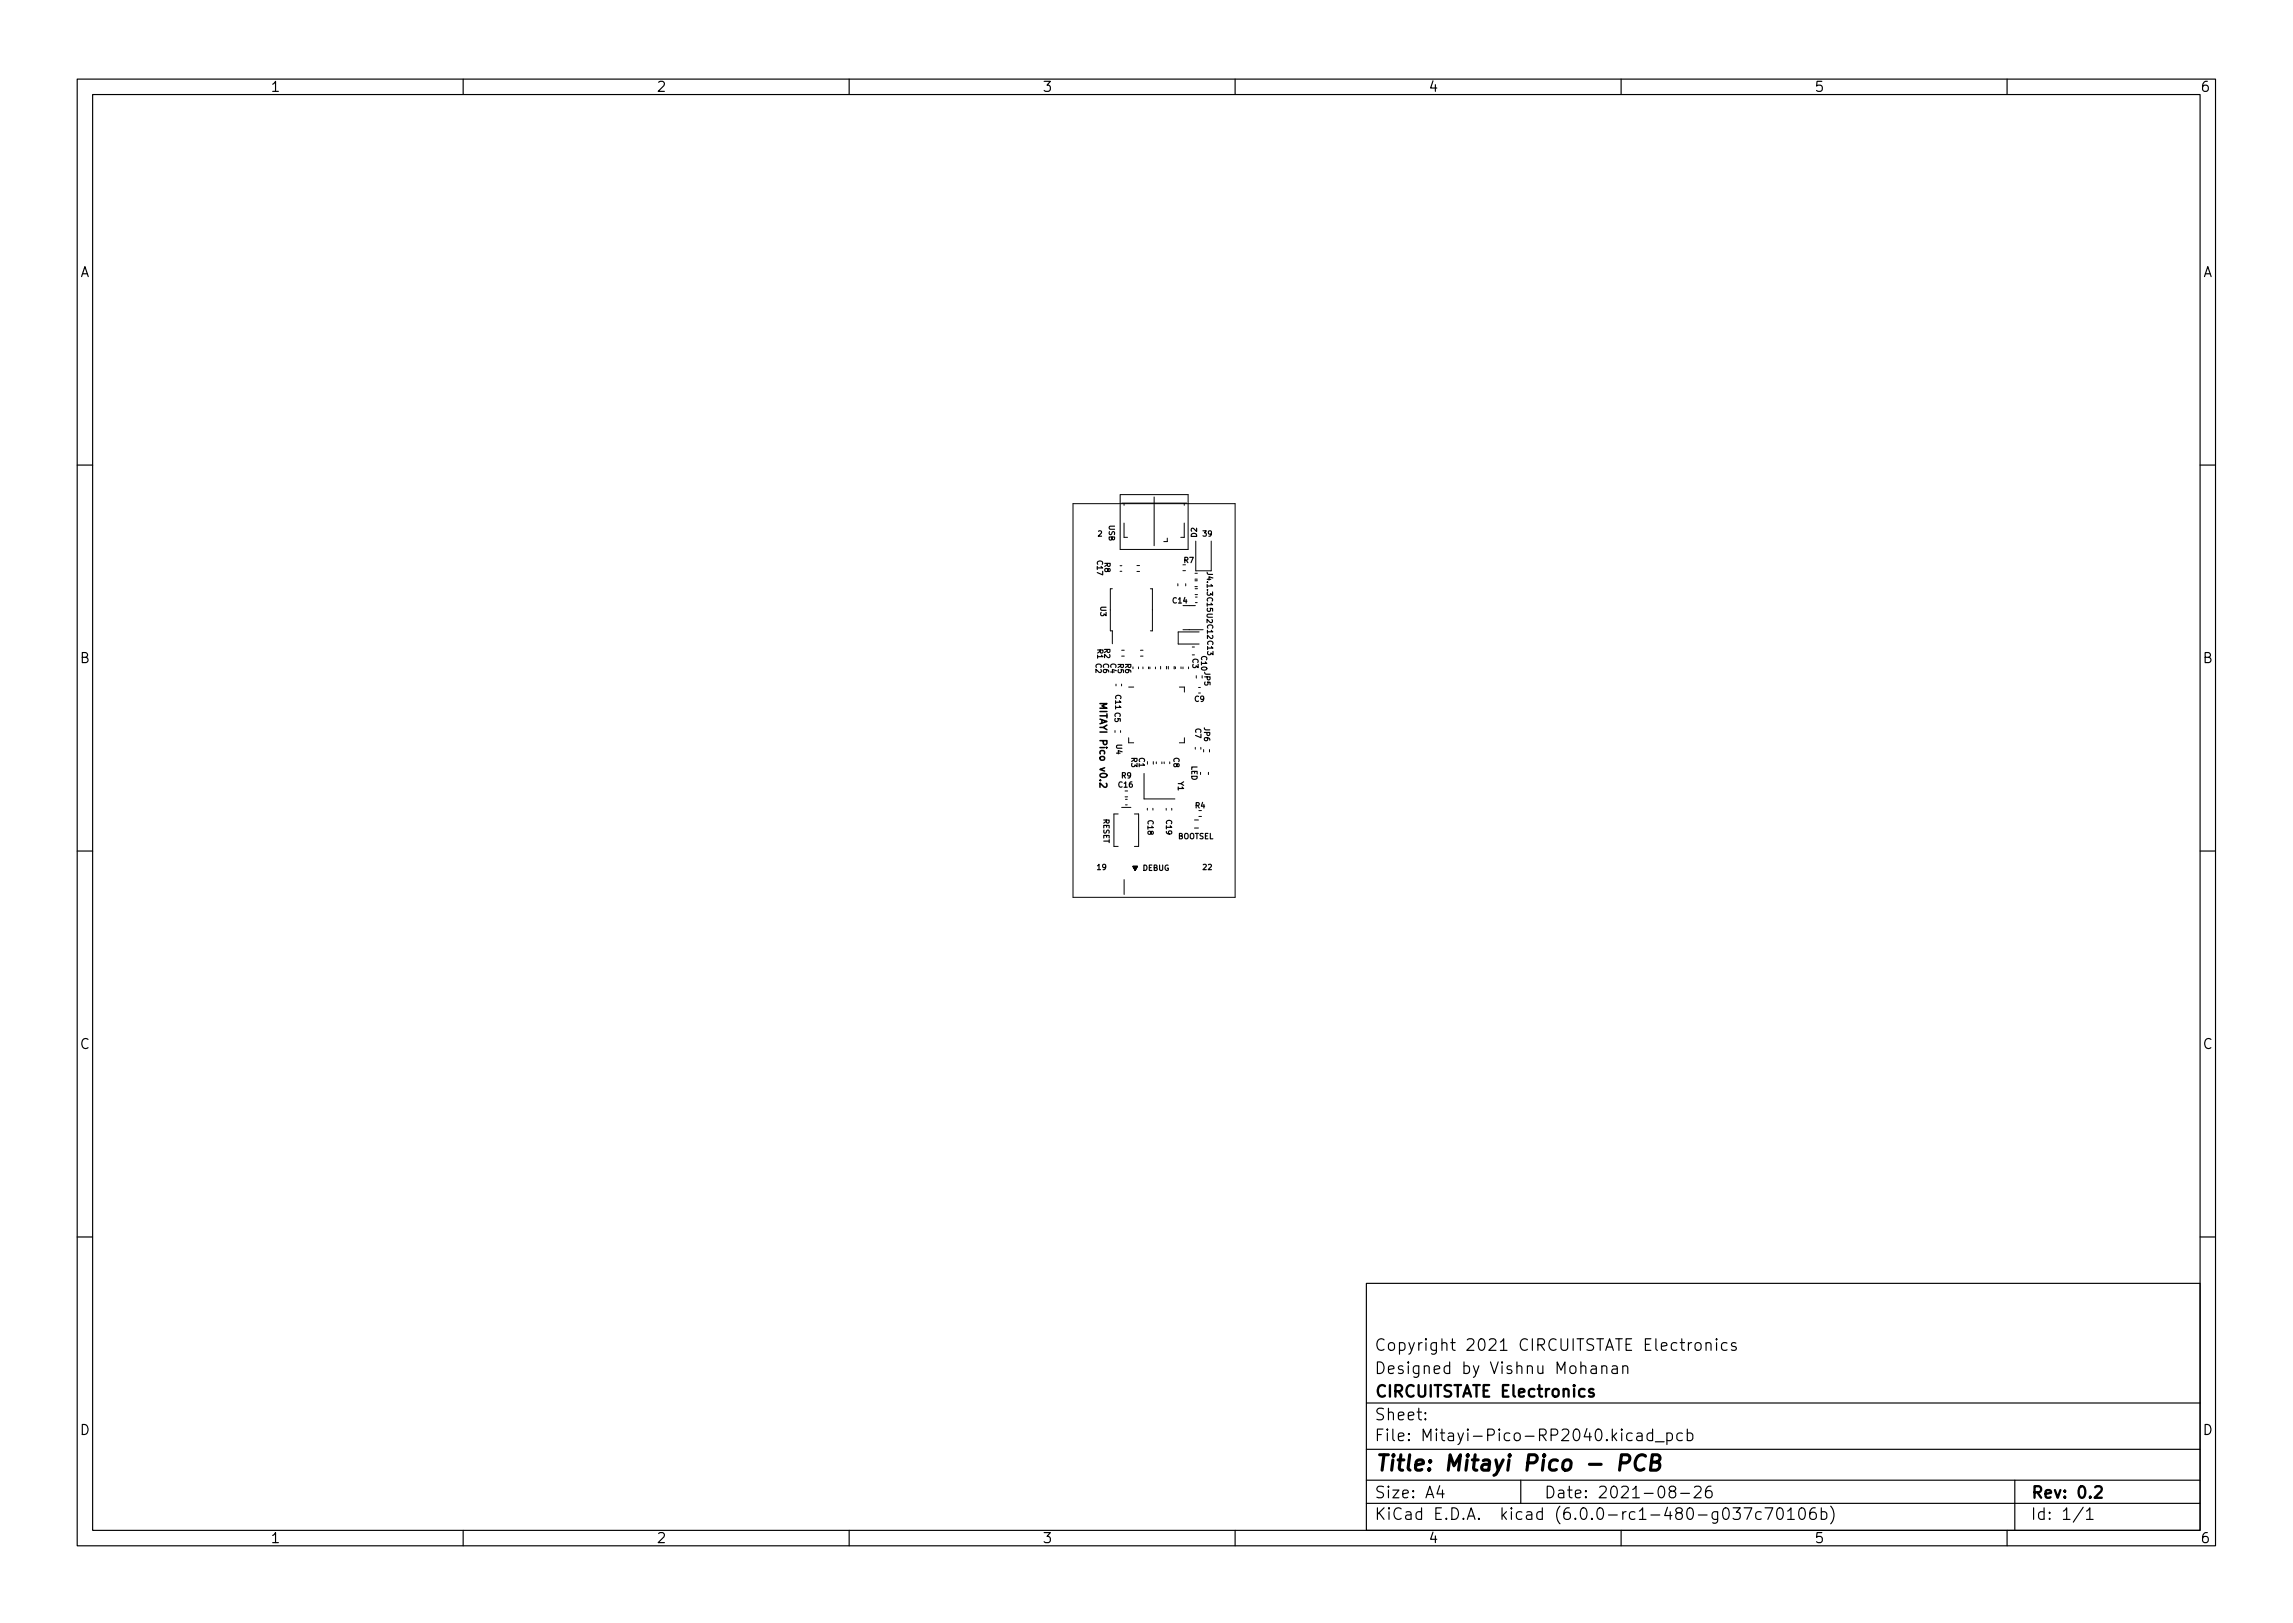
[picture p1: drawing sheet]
<svg xmlns="http://www.w3.org/2000/svg" width="297mm" height="210mm" viewBox="0 0 297 210" stroke-linecap="round" stroke-linejoin="round" font-family="sans-serif">
<defs><g id="words">
<text font-size="2.8" x="178" y="190.6">Title: Mitayi Pico - PCB</text>
<g font-size="2.1">
<text x="178" y="178">Designed by Vishnu Mohanan</text>
<text x="178" y="175">Copyright 2021 CIRCUITSTATE Electronics</text>
<text x="178" y="184">Sheet:</text>
<text x="178" y="181">CIRCUITSTATE Electronics</text>
<text x="178" y="186.7">File: Mitayi-Pico-RP2040.kicad_pcb</text>
<text x="178" y="196.9">KiCad E.D.A. kicad (6.0.0-rc1-480-g037c70106b)</text>
<text x="178" y="194.1">Size: A4</text>
<text x="200" y="194.1">Date: 2021-08-26</text>
<text x="263" y="194.1">Rev: 0.2</text>
<text x="263" y="196.9">Id: 1/1</text>
</g>
<g font-size="1.8">
<text x="35" y="11.9">1</text>
<text x="85" y="11.9">2</text>
<text x="135" y="11.9">3</text>
<text x="185" y="11.9">4</text>
<text x="235" y="11.9">5</text>
<text x="285" y="11.9">6</text>
<text x="10.3" y="35.9">A</text>
<text x="285.3" y="35.9">A</text>
<text x="10.3" y="85.9">B</text>
<text x="285.3" y="85.9">B</text>
<text x="10.3" y="135.9">C</text>
<text x="285.3" y="135.9">C</text>
<text x="10.3" y="185.9">D</text>
<text x="285.3" y="185.9">D</text>
<text x="35" y="199.9">1</text>
<text x="85" y="199.9">2</text>
<text x="135" y="199.9">3</text>
<text x="185" y="199.9">4</text>
<text x="235" y="199.9">5</text>
<text x="285" y="199.9">6</text>
</g>
<text font-size="1.3" x="142.5" y="91.5" transform="rotate(90 142.5 91.5)">MITAYI Pico v0.2</text>
<g font-size="1">
<text x="142.2" y="69.5">2</text>
<text x="143.6" y="68" transform="rotate(90 143.6 68)">USB</text>
<text x="155" y="69.6" transform="rotate(-90 155 69.6)">D2</text>
<text x="155.9" y="69.5">39</text>
<text x="142.1" y="72.7" transform="rotate(90 142.1 72.7)">C17</text>
<text x="143.1" y="72.9" transform="rotate(90 143.1 72.9)">R8</text>
<text x="153.4" y="72.9">R7</text>
<text x="156.3" y="74.3" transform="rotate(90 156.3 74.3)">J4.1.3 C15 U2 C12 C13</text>
<text x="142.5" y="78.6" transform="rotate(90 142.5 78.6)">U3</text>
<text x="151.9" y="78.2">C14</text>
<text x="142.2" y="84.1" transform="rotate(90 142.2 84.1)">R1 C2</text>
<text x="142.9" y="86" transform="rotate(90 142.9 86)">C6</text>
<text x="143.1" y="84" transform="rotate(90 143.1 84)">R2</text>
<text x="143.8" y="86" transform="rotate(90 143.8 86)">C4</text>
<text x="144.8" y="86" transform="rotate(90 144.8 86)">R5</text>
<text x="145.8" y="86" transform="rotate(90 145.8 86)">R6</text>
<text x="154.5" y="85.3" transform="rotate(90 154.5 85.3)">C3</text>
<text x="155.6" y="85" transform="rotate(90 155.6 85)">C10</text>
<text x="156" y="87.1" transform="rotate(90 156 87.1)">JP5</text>
<text x="144.5" y="90.1" transform="rotate(90 144.5 90.1)">C11 C5</text>
<text x="154.8" y="90.9">C9</text>
<text x="154.8" y="94.4" transform="rotate(90 154.8 94.4)">C7</text>
<text x="156" y="94.3" transform="rotate(90 156 94.3)">JP6</text>
<text x="144.6" y="96.4" transform="rotate(90 144.6 96.4)">U4</text>
<text x="145.3" y="100.8">R9</text>
<text x="146.6" y="98.1" transform="rotate(90 146.6 98.1)">R3</text>
<text x="147.5" y="98.2" transform="rotate(90 147.5 98.2)">C1</text>
<text x="152" y="98.2" transform="rotate(90 152 98.2)">C8</text>
<text x="152.6" y="101.3" transform="rotate(90 152.6 101.3)">Y1</text>
<text x="154.3" y="99.2" transform="rotate(90 154.3 99.2)">LED</text>
<text x="142.9" y="106" transform="rotate(90 142.9 106)">RESET</text>
<text x="144.9" y="102">C16</text>
<text x="148.7" y="106.3" transform="rotate(90 148.7 106.3)">C18</text>
<text x="151.1" y="106.3" transform="rotate(90 151.1 106.3)">C19</text>
<text x="154.8" y="104.7">R4</text>
<text x="142.2" y="112.7">19</text>
<text x="152.5" y="108.7">BOOTSEL</text>
</g>
</g></defs>
<g fill="none" stroke="#000" stroke-width=".15">
<path d="M10 10.2h277v190.1h-277zM12 12.2h273v186.1h-273zM60 10.2v2M110 10.2v2M160 10.2v2M210 10.2v2M260 10.2v2M10 60.2h2M285 60.2h2M10 110.2h2M146.8 112.2h.5l-.3 .6zM146.8 112.3l.2 .4 .3-.4"/>
<path d="M146.8 112.2v.1M146.9 112.2v.2M146.9 112.2v.3M146.9 112.2v.4M147 112.2v.4M147 112.2v.5M147 112.2v.6M147.1 112.2v.5M147.1 112.2v.4M147.2 112.2v.4M147.2 112.2v.3M147.2 112.2v.2"/>
<path d="M147.3 112.2v.1M148.2 112.1a.35 .35 0 0 1 .4 .3 .35 .35 0 0 1-.4 .4zM148.9 112.4h.2M149.2 112.1h-.3v.7h.3M149.5 112.4h.3l.1-.3h-.4v.7h.3l.1-.3-.1-.1M150.2 112.1v.5l.1 .2 .3-.2v-.5M151.3 112.1a.32 .32 0 0 0-.4 .3 .32 .32 0 0 0 .4 .3v-.2h-.1M155.9 112h.2l.2 .2-.5 .5h.5M156.5 112h.3l.1 .2-.4 .5h.4M285 110.2h2M10 160.2h2M177 166.3h108v32h-108z"/>
<path d="M206.1 177l.2-.1 .4 .1 .1 .9M206.8 177.3l-.5 .1a.29 .29 0 0 0-.2 .2 .29 .29 0 0 0 .2 .3h.5M207.5 177.1a.37 .37 0 0 1 .6 0v.8M207.5 176.9v1M208.9 177l.1-.1 .4 .1 .1 .9M209.5 177.3l-.5 .1a.29 .29 0 0 0-.2 .2 .29 .29 0 0 0 .2 .3h.5M210.2 177.1a.37 .37 0 0 1 .7 0v.8M210.2 176.9v1M219.6 174.1a.41 .41 0 0 1 .4-.2 .41 .41 0 0 1 .4 .3v.4a.41 .41 0 0 1-.4 .3 .41 .41 0 0 1-.4-.3zM221 174.1a.37 .37 0 0 1 .6 0v.8M221 173.9v1M222.4 173.4l-.1 .1 .1 .1v-.1v-.1v.2"/>
<path d="M222.4 173.9v1M223.7 174l-.4-.1-.3 .3v.4l.1 .3h.2h.4M224.9 174l-.4-.1-.2 .2 .1 .3 .5 .1v.1v.3h-.2h-.4M285 160.2h2M60 198.3v2M110 198.3v2M160 198.3v2M177 194.8h108M177 191.8h108M177 187.8h108M177 181.8h108M184.6 183.8l.1 .1h-.1v-.1v.1"/>
<path d="M184.6 183l.1 .1h-.1v-.1v.1M186.5 192.5l-.4 1h1M186.9 193v1M197 191.8v3M210 198.3v2M212.1 185.7l.1-.1 .4 .1 .1 .9M212.7 186l-.5 .1a.29 .29 0 0 0-.2 .2 .29 .29 0 0 0 .2 .3h.5M214.1 185.7l-.5-.1-.2 .3v.4l.1 .3h.1h.5M214.1 185.1v1.5M214.4 186.8h1.2M215.9 185.7l.5-.1 .2 .3v.4l-.1 .3h-.1h-.5M215.9 185.6v1.5"/>
<path d="M216.5 193.2l-.1-.1a.31 .31 0 0 1-.2-.3 .31 .31 0 0 1 .3-.3h.3l.3 .3-.2 .3-.5 .1-.2 .3 .1 .4 .2 .1h.3l.3-.3v-.2l-.3-.3M217.7 193.5h1.2M217.9 185.7l-.4-.1-.3 .3v.4l.2 .3h.1h.4M218.6 185.7l.4-.1 .3 .3v.4l-.2 .3h-.1h-.4M218.6 185.1v1.5M219.5 192.7l.2-.2h.4a.41 .41 0 0 1 .2 .7l-.9 .8h1M221.6 192.5a.59 .59 0 0 0-.7 .7v.5l.2 .3h.4l.2-.1 .1-.5-.2-.2-.4-.1-.3 .3M224.5 195.3h.9l-.5 .6a.41 .41 0 0 1 .5 .3v.3l-.1 .3h-.6l-.2-.1M225.9 195.3h1l-.6 1.5M228.1 195.9l-.4-.1-.3 .3v.4l.2 .3h.1h.4M228.6 195.3h1l-.6 1.5M230.3 195.5a.36 .36 0 0 1 .4-.2 .36 .36 0 0 1 .2 .3 .77 .77 0 0 1-.4 1.2 .91 .91 0 0 1-.2-1.3z"/>
<path d="M231.6 195.8l.4-.5v1.5M231.6 196.8h.8M233.2 195.4a.36 .36 0 0 1 .6 .2 .77 .77 0 0 1-.4 1.2 1 1 0 0 1-.2-1.4zM235.1 195.3a.59 .59 0 0 0-.7 .7v.5l.2 .3h.4l.2-.1 .1-.5-.2-.2-.4-.1-.3 .3M235.9 195.9l.5-.1 .2 .3v.4l-.1 .3h-.1h-.5M235.9 195.3v1.5M237.1 195.1a1.72 1.72 0 0 1 0 2.3M260 198.3v2M261 191.8v6.5M269.9 195.3l-1.3 1.9M270.3 195.8l.4-.5v1.5M270.3 196.8h.8"/>
</g>
<path d="M206.4 180l-.3-.1-.3 .2 .1 .3 .5 .1 .1 .1-.1 .3h-.1h-.5M271.4 192.7l.2-.2h.4a.41 .41 0 0 1 .2 .7l-.9 .8h1" fill="none" stroke="#000" stroke-width=".3"/>
<path d="M209.9 189.5h.8a.55 .55 0 0 0 .4-.5 .55 .55 0 0 0-.3-.5h-.8l-.2 2M213.2 188.7a.73 .73 0 0 0-1.2 .2 .97 .97 0 0 0 .4 1.6l.6-.2M213.9 189.4h.7a.49 .49 0 0 0 .4-.4 .49 .49 0 0 0-.3-.5h-.7l-.2 2h.8a.53 .53 0 0 0 .4-.5 .53 .53 0 0 0-.4-.6" fill="none" stroke="#000" stroke-width=".4"/>
<g fill="none" stroke="#000" stroke-width=".13">
<path d="M139 65.2h21v51h-21zM144.1 76.3h-.3v5.4h.3v1.7M145.1 74h.2M145.1 73.3h.2M145.1 64.1h8.8v7.1h-8.8zM145.3 65.2h8.4M145.6 65.2v.3M145.6 67.8v1.8h.5M147.3 74h.3M147.3 73.3h.3M149 76.3h.3v5.4h-.3M149.5 64.4v6.3"/>
<path d="M151.2 69.7v.5h-.4M152.6 75.6v.3M153.2 73.9h.4M153.2 78.5h1.7M153.4 65.2v.3M153.4 67.8v1.8h-.4M153.6 75.6v.3M154.8 75.2h.3M154.8 76h.3M154.8 74.3h.3M154.8 75h.3M154.8 76.3h.3"/>
<path d="M154.8 77h.3M154.9 77.3h.2M154.9 78.1h.2M154.9 70.1v3.8h2v-3.8M144.4 94.7v.2M144.6 88.6v.3M145.2 94.7v.2M145.3 88.6v.3M145.3 85h.3M145.3 84.2h.3M146.2 95.6v.6h.7M146.2 89h.7"/>
<path d="M147.5 86.4v.2M147.7 85h.4M147.7 84.2h.4M148.1 86.4v.2M148.6 98.7v.3M148.8 86.4v.2M149 86.4v.2M149.4 98.7v.3M149.7 86.4v.2M149.8 98.7v.2M150.3 86.3v.4M150.5 98.7v.2"/>
<path d="M150.8 98.7v.2M151.1 86.3v.4M151.3 86.3v.4M151.5 98.7v.2M152.1 86.3v.4M152.3 86.4v.2M152.8 89h.6v.7M153 86.4v.2M153.2 86.4v.2M153.2 81.6h2.7M153.4 95.6v.6h-.6M154 86.4v.2"/>
<path d="M154.4 83.8h.3M154.4 84.8h.3M154.8 96.8v.3M155 87.5v.3M155.3 89.1h.2M155.3 89.8h.2M155.3 81.9h-2.7v1.5h2.7M155.6 96.8v.3M155.9 97.1v.3M156.7 97.1v.3M144.9 105.4h-.6v4.2h.6M145.3 104.6h1.2"/>
<path d="M145.6 113.9v2M145.7 103.2h.4M145.7 102.5h.4M145.8 104.3h.2M145.8 103.5h.2M146.9 105.4h.6v4.2h-.6M148.2 100.2v3.3h4M148.6 104.7v.2M149.3 104.7v.2M151.1 104.7v.3M151.8 104.7v.3M154.7 106.2h.5"/>
<path d="M154.7 107.3h.5M155.3 105.8h.3M155.5 100.1v.2M156.5 100.1v.2"/>
</g>
<path d="M142.5 91.1h.9l-.6 .3 .6 .3h-.9M143.3 101.5l.1 .3-.3 .2-.6-.6v.6" fill="none" stroke="#000" stroke-width=".2"/>
<use href="#words"/>
</svg>
